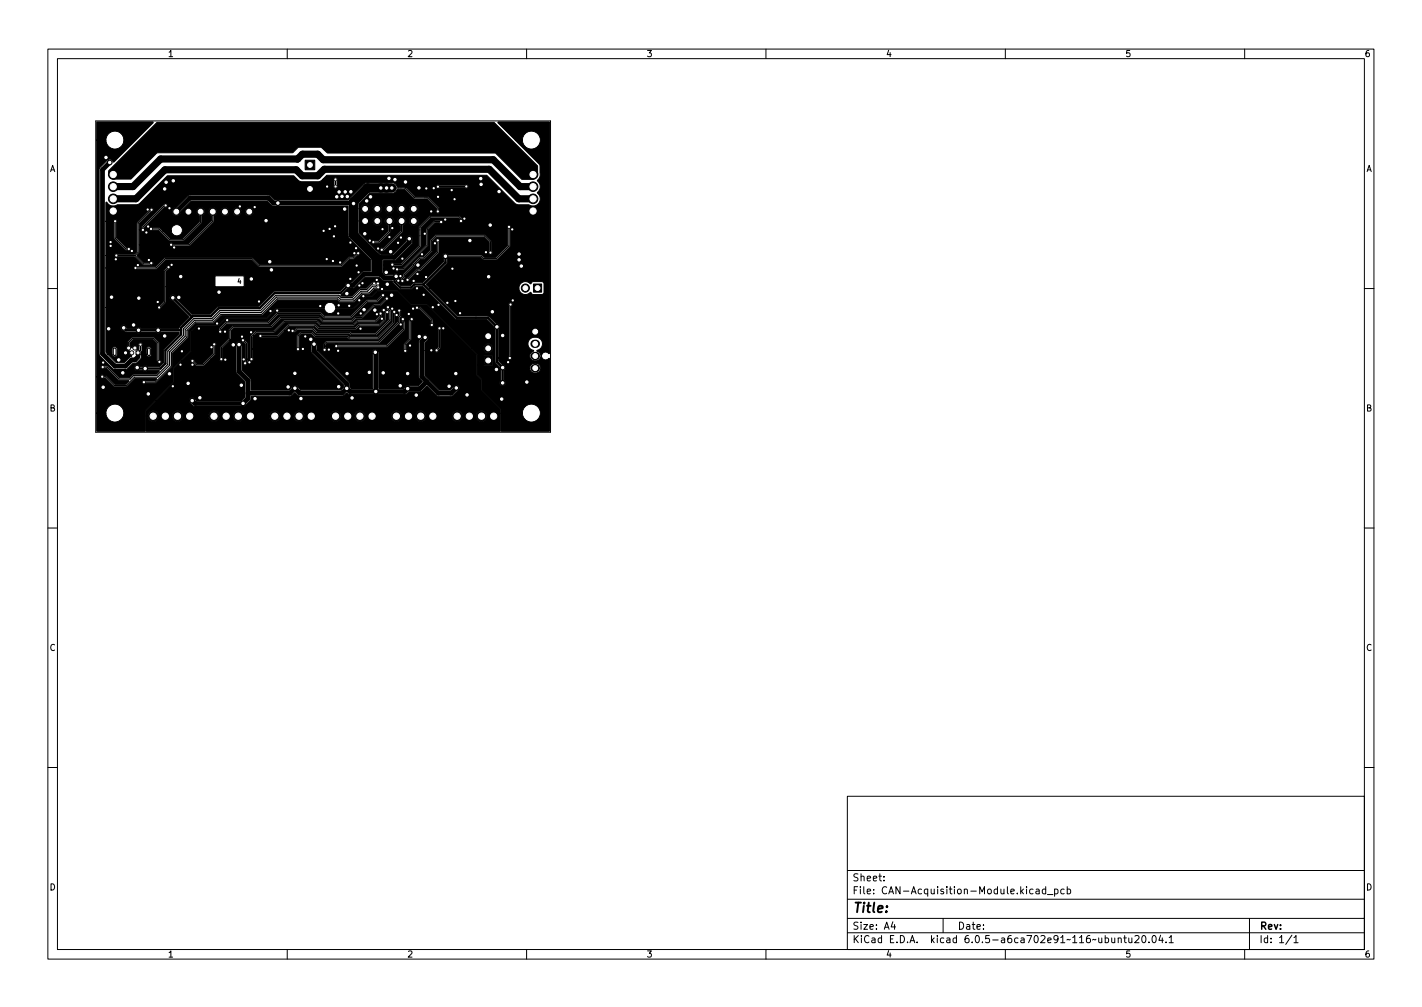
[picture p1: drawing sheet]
<svg xmlns="http://www.w3.org/2000/svg" width="297mm" height="210mm" viewBox="0 0 297 210" stroke-linecap="round" stroke-linejoin="round" font-family="sans-serif">
<defs><g id="words">
<text font-size="2.8" x="178" y="190.6">Title:</text>
<g font-size="2.1">
<text x="178" y="184">Sheet:</text>
<text x="178" y="186.7">File: CAN-Acquisition-Module.kicad_pcb</text>
<text x="178" y="196.9">KiCad E.D.A. kicad 6.0.5-a6ca702e91~116~ubuntu20.04.1</text>
<text x="178" y="194.1">Size: A4</text>
<text x="200" y="194.1">Date:</text>
<text x="263" y="194.1">Rev:</text>
<text x="263" y="196.9">Id: 1/1</text>
</g>
<g font-size="1.8">
<text x="35" y="11.9">1</text>
<text x="85" y="11.9">2</text>
<text x="135" y="11.9">3</text>
<text x="185" y="11.9">4</text>
<text x="235" y="11.9">5</text>
<text x="285" y="11.9">6</text>
<text x="10.3" y="35.9">A</text>
<text x="285.3" y="35.9">A</text>
<text x="10.3" y="85.9">B</text>
<text x="285.3" y="85.9">B</text>
<text x="10.3" y="135.9">C</text>
<text x="285.3" y="135.9">C</text>
<text x="10.3" y="185.9">D</text>
<text x="285.3" y="185.9">D</text>
<text x="35" y="199.9">1</text>
<text x="85" y="199.9">2</text>
<text x="135" y="199.9">3</text>
<text x="185" y="199.9">4</text>
<text x="235" y="199.9">5</text>
<text x="285" y="199.9">6</text>
</g>
<text font-size="1.4" x="49.6" y="59.2">4</text>
</g></defs>
<g fill="none" stroke="#000" stroke-width=".21">
<path d="M10 10.2h277v190.1h-277zM12 12.2h273v186.1h-273zM60 10.2v2M110 10.2v2M160 10.2v2M210 10.2v2M260 10.2v2M20 25.2h95v65h-95zM10 60.2h2M285 60.2h2M10 110.2h2M285 110.2h2"/>
<path d="M10 160.2h2M177 166.3h108v32h-108zM285 160.2h2M60 198.3v2M110 198.3v2M160 198.3v2M177 194.8h108M177 191.8h108M177 187.8h108M177 181.8h108M184.6 183.8v.1M184.6 183v.1"/>
<path d="M186.5 192.5l-.4 1h1M186.9 193v1M197 191.8v3M210 198.3v2M216.4 185.7h.6l.1 .9M217.1 186l-.5 .1-.2 .2 .2 .3h.5M218.4 185.7l-.4-.1-.3 .3 .2 .7h.5M218.4 185.1v1.5M218.8 186.8h1.1M220.3 185.7l.4-.1 .3 .3-.1 .7h-.6M220.3 185.6v1.5M222.3 185.7l-.4-.1-.3 .3 .1 .7h.6"/>
<path d="M222.9 185.7l.5-.1 .2 .3-.1 .7h-.6M222.9 185.1v1.5M233.6 196l.2-.2 .3 .1 .1 .9M233.6 195.8v1M234.7 195.8h.6M234.9 195.3v1.3l.4 .2M235.8 195.8l.1 1h.3l.2-.1M236.4 195.8v1M237.1 195.5l.5-.2 .3 .5-.9 1h.9M238.7 195.4l.2-.1a.8 .8 0 0 1 .5 .8 .8 .8 0 0 1-.5 .7 1 1 0 0 1-.2-1.4zM240 196.7v.1M240.9 195.4l.1-.1a.8 .8 0 0 1 .5 .8 .8 .8 0 0 1-.5 .7 1 1 0 0 1-.1-1.4z"/>
<path d="M242.4 195.3l-.3 1h.9M242.8 195.8v1M243.6 196.7v.1M244.2 195.8l.4-.5v1.5M244.2 196.8h.9M260 198.3v2M261 191.8v6.5M269.9 195.3l-1.3 1.9M270.3 195.8l.4-.5v1.5M270.3 196.8h.8"/>
</g>
<path d="M23.9 72.9v1M31.1 72.9v1" fill="none" stroke="#000" stroke-width=".85"/>
<g fill="#000" stroke="#000" stroke-width=".21">
<path d="M20.2 25.5h11.8l-8.2 8.3h-.2l-.4-.5h-.6l-1.7 1.7-.2 .4v38.6l3 3.1 2.5 .1 .5-.2 1.1-1.1 .9-.2 .7-.8v-.9h1.1a.56 .56 0 0 0 .6 .5 .56 .56 0 0 0 .6-.5l-.1-1.1a.55 .55 0 0 0-.5-.5 .55 .55 0 0 0-.6 .5v1.1h-1.1l.4-1.9a.46 .46 0 0 0-.2-.5 .46 .46 0 0 0-.6 0l-.1 .3 .1 1.1a.17 .17 0 0 1-.2 0 .17 .17 0 0 1-.1-.2 .55 .55 0 0 0-.4-.7 .55 .55 0 0 0-.7 .4l-.1 .1-.4-.4v-.6l.7-.7h4.2l.7 .8 .1 3.8a.45 .45 0 0 0 .5 .5 .45 .45 0 0 0 .4-.5 .45 .45 0 0 0-.4-.4l-.1-3.7-1-1h-4.6l-1 1v.8a.6 .6 0 0 0-.2 .7 .6 .6 0 0 0 .6 .4v.2a.75 .75 0 0 0 .5 .8l-1.6 1.4h-1.6l-1.8-1.7h.9a.56 .56 0 0 0 .5 .5 .56 .56 0 0 0 .6-.5v-1.1a.55 .55 0 0 0-.6-.5 .55 .55 0 0 0-.5 .5v1.1h-.9l-.4-.4v-9.4h10.7l.1 .1a.43 .43 0 0 0 .5 .3 .43 .43 0 0 0 .3-.5l.9-1 .1-3.2h16.3v-2.3h-6.1v2.3h-10.2v-3.1l.5-.6a.42 .42 0 0 0 .4-.5 .42 .42 0 0 0-.5-.3 .42 .42 0 0 0-.3 .5l-.7 .7v6.3l-.8 .9-.4 .2-.1 .2h-10.7v-8.3h5.8a.44 .44 0 0 0 .3 .4 .44 .44 0 0 0 .5-.1h4l2-1.9h17.8l1.7 1.5h17.2l1.7-1.7h.9l.8-.8a.42 .42 0 0 0 .4-.5 .42 .42 0 0 0-.5-.3 .42 .42 0 0 0-.3 .5l-.7 .6-.9 .1-1.6 1.5h-16.9l-1.7-1.5h-18l-2.1 2h-3.8a.44 .44 0 0 0-.5-.1 .44 .44 0 0 0-.3 .3h-5.8v-2.6h1.8l.1 .3 .3 .2 .4-.2h3.3l1.9 1.7 1.5 .1a.44 .44 0 0 0 .6-.3 .44 .44 0 0 0-.3-.6 .44 .44 0 0 0-.6 .3h-1.1l-1.4-1.4 .5-.6v-1.7h6.2a.44 .44 0 0 0 .3 .4 .44 .44 0 0 0 .5-.1l3.6-.1 4.9-5 .1-1.2 .5-.4 .1-.5h.8v.2a.89 .89 0 0 0 1 .7 .89 .89 0 0 0 .8-.9h.7l.1 .2a.89 .89 0 0 0 .9 .7 .89 .89 0 0 0 .8-.9h.8v.2a.89 .89 0 0 0 1.4 .5 .89 .89 0 0 0-.1-1.5 .89 .89 0 0 0-1.3 .8h-.8l-.3-.7-.5-.2-.7 .2-.3 .7h-.7l-.3-.7-.5-.2-.7 .2-.3 .7h-.8l-.1-.5-.5-.4-.7 .1a.95 .95 0 0 0-.4 .9 .95 .95 0 0 0 .6 .8v1l-4.8 4.7h-3.3l-.4-.1-.3 .2-.1 .2h-6.2v-3.1h.3a.4 .4 0 0 0 .6 .4 .4 .4 0 0 0 .2-.6h.9l.2 .3 .3 .1 .3-.1h1.2l2.3 2.2h2.9l3.8-3.7 .1-1.5a.9 .9 0 0 0 .4-1.5 .9 .9 0 0 0-1.5 .2 1.01 1.01 0 0 0 .6 1.3l-.1 1.2-3.5 3.5h-2.6l-1.6-1.6h1.9a1.16 1.16 0 0 0 1.7 .9 1.16 1.16 0 0 0 0-2 1.16 1.16 0 0 0-1.7 .9v.2h-1.9l-.6-.6-1.4-.1-.3-.1-.4 .2-.1 .2h-.9l-.1-.1v-.2l4.2-4.2a.45 .45 0 0 0 .7-.1 .45 .45 0 0 0-.2-.7 .45 .45 0 0 0-.7 .2l-4.4 4.5-.3 .8h-.3v-1.3l2.5-2.5a.43 .43 0 0 0 .5-.4 .43 .43 0 0 0-.5-.4 .43 .43 0 0 0-.4 .5l-2.6 2.6v6.1l-.5 .5h-3.4a.44 .44 0 0 0-.5-.1 .44 .44 0 0 0-.3 .3h-1.8v-7.1h1.5l.2 .4v3.2l2.5 2.5a.62 .62 0 0 0 1-.3 .52 .52 0 0 0-.9-.3l-2.1-2.1v-3.1a.41 .41 0 0 0-.1-.7 .41 .41 0 0 0-.6 .4h-1.5v-3.9l.2-.1a1.51 1.51 0 0 0 2.2 .6l4-.1 .5-.1 6-5.9h26.3l1.1 1 .6 .3 3.6-.1 .8-.4h2.2l.2 .3-.1 .8a.47 .47 0 0 0 .1 .7 .47 .47 0 0 0 .7-.1 .47 .47 0 0 0-.1-.6v-.9a.46 .46 0 0 0-.2-.7 .46 .46 0 0 0-.6 .5h-2.2l.9-.9h33.3l6 5.9 .6 .3h2.3l.9 .2a1.5 1.5 0 0 0 1.5-1.4l-.2-.8-.5-.5 .5-.8 .2-.5-.1-.5-.6-.7 .1-.2a1.48 1.48 0 0 0 .5-1.5v-1.5l-.2-.3-4.9-5h1.4a1.86 1.86 0 0 0 2.8 1.6 1.86 1.86 0 0 0 .1-3.2 1.86 1.86 0 0 0-2.8 1.3l-.1 .3h-1.4l-3.7-3.8h10.8v48.2l-.2 .1a.81 .81 0 0 0-1.1-.1l-.5 .5-.3-.5-.5-.4v-.2a1.38 1.38 0 0 0 1.1-1.4 1.38 1.38 0 0 0-1.2-1.3 1.46 1.46 0 0 0-1.8 1.1 1.51 1.51 0 0 0 1.2 1.7 1.25 1.25 0 0 0-.8 1.4l.5 .6 .8 .1a1.2 1.2 0 0 0 1-.9l.2 .1a.89 .89 0 0 0 .6 .6 .89 .89 0 0 0 .9-.3l.1 15.2h-10.2v-3.7h4.5l.1 .3a1.86 1.86 0 0 0 2.9 1.1 1.86 1.86 0 0 0-.3-3.1 1.86 1.86 0 0 0-2.7 1.7h-4.5v-1l-3.9-3.9-.1-2.2-.9-.9v-2.2l3.2 .1v-1.8l-1.8-.1-.1 1.8h-1.3v-2.1l-1.2-1.3h2.5a.98 .98 0 0 0 1.4 .9 .98 .98 0 0 0 .2-1.6 .98 .98 0 0 0-1.6 .5v.2h-2.5l-9.2-9.1-3.5-.1-2.8-2.8h-4.2l-1.1 1-1.2 .1-2.7 2.5h-3.7a1.24 1.24 0 0 0-1.4-1.1 1.16 1.16 0 0 0-.9 1l-.2 .1h-9.8l-2.1 2h-8.5l-1.7 1.6h-4.4l-1.2 1.3-.1 4-3.6 3.7-.1 2.9-5.7 5.9-.1 4.3h-10l-.1-3.7h1.9a1.86 1.86 0 0 0 2.8 1.6 1.86 1.86 0 0 0 .1-3.2 1.86 1.86 0 0 0-2.8 1.3l-.1 .3h-1.9v-7.7h.7l.3 .4 .7-.1 2 1.9 2.5-.1 1.8-1.7 4.5 .1-.4 .4h-1.9a.42 .42 0 0 0-.7 .1 .42 .42 0 0 0 .1 .6 .42 .42 0 0 0 .6-.1l2.1-.1 3.5-3.4 .1-2.9 3.1-3.2 .1-1.4 1.6-1.6h3.8l1.6-1.6h8.5l3.2-3.2h12.3l.6 .4h3l1.7-1.6 1.6-.1 1-1h.6a.43 .43 0 0 0 .5-.2 .43 .43 0 0 0-.1-.5 .57 .57 0 0 0-.1-.9h-.3a.43 .43 0 0 1-.7 0l-.4 .2-1.2 1.2h-1.3l-1.7 1.6h-2.1l-.2-.1 1.4-1.4 1.4-.2 2.3-2.2h2.9l.8 .7h2l.1 .5 1.4 1.3h2.5l.7-.6h1.6l6.9 6.9h6.6l1.3 1.4 .3 .7v6.8l.9 1 .3 .7v2.2a.64 .64 0 0 0 0 .9 .64 .64 0 0 0 .9-.1 .64 .64 0 0 0-.1-.9v-2.1l.2-.4h5.1l.3 .7 .3 .2 .7 .1a1 1 0 0 0 .9-1 1 1 0 0 0-.9-1l-.9 .1-.3 .3-.1 .6h-5.1l-.1-.6-.6-.2-.7-.7v-.7h1.9a.41 .41 0 0 0 .5 .4 .41 .41 0 0 0 .3-.6v-10.6a.42 .42 0 0 0 0-.6 .42 .42 0 0 0-.6 0 .42 .42 0 0 0 0 .6v10.4l-.2 .4h-1.9v-6a.67 .67 0 0 0 .2-.7 .67 .67 0 0 0-.7-.4l-1.7-1.6h-6.5l-5.8-5.9h18.7a1.41 1.41 0 0 0 .9 1.3 1.41 1.41 0 0 0 1.6-.4l.4 .5 2.1-.1 .2-.3v-1.8l-.1-.4-.3-.1h-1.9l-.5 .5a1.36 1.36 0 0 0-1.5-.4 1.36 1.36 0 0 0-.9 1.2h-18.7l-.7-.7 4.3-4.4 .1-.9 .3-.3h6.7l.7 .5 2.7-.1 2.8-2.8v-3.7a.43 .43 0 0 0 0-.6 .43 .43 0 0 0-.6 0 .43 .43 0 0 0 .1 .6v3.6l-2.6 2.4h-2.3l-.6-.5h-6.9l-.4-.3a.66 .66 0 0 0-.8 .3 .66 .66 0 0 0 .2 .9l-.1 .6-4.3 4.3h-1.9l-.7 .7h-1.9l-1-1.1h.8l.1 .2a.41 .41 0 0 0 .5 .2 .41 .41 0 0 0 .2-.6h.3a.43 .43 0 0 0 .5 .4 .43 .43 0 0 0 .4-.5l1.7-1.7 .7-.1 3.6-3.6 .1-2.4a.42 .42 0 0 0 0-.6 .42 .42 0 0 0-.6 .1 .42 .42 0 0 0 .1 .6v2l-3.5 3.5-.7 .1-1.8 1.8-.3 .1-.2 .3h-.3l-.1-.2 .4-.4v-.4l1.9-1.9 .1-.2 1.1-1.1 .9-.1 1.6-1.6 .1-2.2 .8-.8h9.8l1.2 1.1v1.8a.43 .43 0 0 0-.1 .6 .43 .43 0 0 0 .7 0 .43 .43 0 0 0-.1-.6v-2l-1.4-1.4h-10.2l-1.2 1.1-.1 2.1-1.4 1.4-.8 .1-1.4 1.3-.1 .3-1.8 1.8-.1 .6-.4 .3-.2 .6h-.8l.6-.9-.1-.3-.3-.3h-.5l-.4 .3h-1.6l-.4-.4v-.8l2.4 .1a.45 .45 0 0 0 .4 .4 .45 .45 0 0 0 .5-.3l1.1-.1 4.9-4.9 .1-3.5 1.4-1.4h.9a.41 .41 0 0 0 .5 .2 .41 .41 0 0 0 .2-.6 .41 .41 0 0 0-.6-.1h-1.1l-1.7 1.7-.1 3.4-4.7 4.7-1.5 .1-.3 .3h-2.4v-1h1.4l.2 .4 .3 .1 .3-.2h1.7l3.9-3.9 .1-4 2-2.1h5.7l.3 .2a.5 .5 0 0 0-.1 .6 .5 .5 0 0 0 .5 .2 .62 .62 0 0 0 .2-.9l-.7-.6-6.1 .1-2.3 2.3-.1 4-3.6 3.6h-1.5l-.3-.2-.3 .1-.2 .3h-1.4v-.7l.1-.1h2.2l.4-.2 3.2-3.3 .1-1.2-.3-.4-.4-.1-.4 .2-.1 1-2.8 2.7h-2.6l-1-1 .8 .1a.54 .54 0 0 0 .5 .3 .54 .54 0 0 0 .5-.2l3.8-3.8 .1-1.4 .5-.4 .2-.6h.5l.1 .2a.98 .98 0 0 0 1.5 .6 .98 .98 0 0 0-.1-1.6 .98 .98 0 0 0-1.5 .8h-.5v-.1a.98 .98 0 0 0-1.2-.8 .98 .98 0 0 0-.8 .9 .98 .98 0 0 0 .7 1v1.2l-3.5 3.5h-.5l-.3 .3h-.8l-1.6-1.6h.7l.2 .4 .2 .1 1.3-.3 2.3-2.3 .1-1.3a.98 .98 0 0 0 .4-1.6 .98 .98 0 0 0-1.6 .1 .98 .98 0 0 0 .6 1.5v1.2l-2 2h-.7l-.4-.2-.2 .1-.2 .3h-.7l-1.9-1.9v-2.5h2.8a.98 .98 0 0 0 1.4 .9 .98 .98 0 0 0 .2-1.6 .98 .98 0 0 0-1.6 .5v.2h-2.8v-2.5h.3v.2a.98 .98 0 0 0 1.1 .8 .98 .98 0 0 0 .9-1h.5a.98 .98 0 0 0 1 1 .98 .98 0 0 0 1-1h.6a.98 .98 0 0 0 1 1 .98 .98 0 0 0 .9-1h.6a.98 .98 0 0 0 1 1 .98 .98 0 0 0 1-1h.5a.98 .98 0 0 0 1.5 .9 .98 .98 0 0 0 .1-1.7 .98 .98 0 0 0-1.5 .6l-.1 .2h-.5a.98 .98 0 0 0-1-1 .98 .98 0 0 0-1 1h-.6v-.2a.98 .98 0 0 0-1.5-.6l-.4 .4v.4h-.6v-.2a.98 .98 0 0 0-1.5-.6l-.4 .4-.1 .4h-.5l-.1-.2a.98 .98 0 0 0-1.5-.6l-.3 .4-.1 .4h-.3v-1l2.2-2.2h4.9l.5-.3 .4-.6h1.4l2.1 2 2.7 .1 2.1 2.1a.42 .42 0 0 0-.2 .6 .42 .42 0 0 0 .5 .2 .42 .42 0 0 0 .2-.6l-.1-.5-2.3-2.3-2.7-.1-2.1-2h-1.6h8.1l.1 .3 .3 .1 .4-.2h5.1a.43 .43 0 0 0 .7 0 .43 .43 0 0 0 0-.6 .43 .43 0 0 0-.7 .1l-5.5-.1-.3 .1-.1 .3h-8.1l-.4-.6-.6-.3h-5.4l-.6 .3-3.3 3.4h-15.3l-1-1-.3-.1h-16.5l-.4 .2-2.3 2.4-.5 .1a.91 .91 0 0 0 0 1.6 .91 .91 0 0 0 1.4-.8l2.2-2.2h15.7l1 .9 .4 .1h15.6l.1 6.4 .2 .4 4.4 4.4v2.3l-.1 .1-1.7 .1-2.2 2.2-1.1 .2-.2 .6-1.1 1.1h-13.7l-3.3 3.2h-8.4l-1.7 1.6h-3.8l-3.4-3.4a.66 .66 0 0 0-.7-.6 .66 .66 0 0 0-.6 .7 .66 .66 0 0 0 .8 .5l3.3 3.3-2 2.1-.1 .4h-3.8l-.6-.3-.5 .3h-3l-.6-.3-.5 .3h-1.8l-.5-.7a.65 .65 0 0 0-.9 .5 .65 .65 0 0 0 .8 .7l.3 .2 2.2 .1a.63 .63 0 0 0 .9 0h3.2a.63 .63 0 0 0 .9 0l3.8-.1 .1 .2v.2l-3.2 3.2-.1 2.9-.8 .8h-2.4l-.6-.3-.5 .3h-.5l-.6-.5a.64 .64 0 0 0-.7 .8 .64 .64 0 0 0 .9 .4l.9 .1a.63 .63 0 0 0 1 0l2.4-.1 .1 .2-.6 .6h-4.8l-.9 .8h-2l-2.5-2.4-.7-.1a.43 .43 0 0 0-.6-.1 .43 .43 0 0 0 0 .7 .43 .43 0 0 0 .6-.1h.5l2.5 2.5h2l.1 .2-.7 .7h-2.2l-1.9-1.9-.7-.2-.3 .1-.2 .3h-.7v-49.3h1.9a1.86 1.86 0 0 0 2.8 1.6 1.86 1.86 0 0 0 .1-3.2 1.86 1.86 0 0 0-2.8 1.3l-.1 .3h-1.9zM63.7 33.4h2v2h-2zM22.7 35.6l10.2-10.1h70.2l9.2 9.2v1.9l-.9 .8h-2.3l-5.6-5.5h-35.1l-1.3-1.2h-4.8l-1.2 1.2h-28.3l-5.5 5.5h-3.7l-.9-1zM75.4 45.3h1.7v1.7h-1.7zM111.4 59.3h1.7v1.7h-1.7zM28.4 73.2h.8v.9h-.8zM40 69.2l1.2-1.2h4.4l1.6-1.6h8.6l2-2h9.9l.1 .2a1.19 1.19 0 0 0 1.2 .9 1.19 1.19 0 0 0 1.1-1.1h3.8l2.7-2.5 1.2-.1 1-1h4.2l2.8 2.8 3.4 .1 10.4 10.3v4.3l.9 1v2.1l4 4.1v4.5h-73.9l-.1-3.1h.4a1.13 1.13 0 0 0 1.1 1.1 1.13 1.13 0 0 0 1.1-1.1h2.8l.1 .2a1.13 1.13 0 0 0 1.2 .9 1.13 1.13 0 0 0 1-1.1h5.4v.2a1.13 1.13 0 0 0 1.2 .9 1.13 1.13 0 0 0 1-1.1h2.8l.1 .2a1.13 1.13 0 0 0 1.2 .9 1.13 1.13 0 0 0 1-1.1h5.4v.2a1.13 1.13 0 0 0 1.2 .9 1.13 1.13 0 0 0 1-1.1h2.8l.1 .2a1.13 1.13 0 0 0 1.2 .9 1.13 1.13 0 0 0 1-1.1h5.4v.2a1.13 1.13 0 0 0 1.2 .9 1.13 1.13 0 0 0 1-1.1h2.8l.1 .2a1.13 1.13 0 0 0 1.2 .9 1.13 1.13 0 0 0 1-1.1h5.4v.2a1.13 1.13 0 0 0 1.2 .9 1.13 1.13 0 0 0 1-1.1h2.8l.1 .2a1.13 1.13 0 0 0 1.2 .9 1.13 1.13 0 0 0 1-1.1h5.4v.2a1.13 1.13 0 0 0 1.2 .9 1.13 1.13 0 0 0 1-1.1h2.8l.1 .2a1.13 1.13 0 0 0 1.7 .7 1.13 1.13 0 0 0-.1-1.9 1.13 1.13 0 0 0-1.7 1h-2.8v-.2a1.13 1.13 0 0 0-1.2-.9 1.13 1.13 0 0 0-1 1.1h-5.4v-.2a1.13 1.13 0 0 0-1.2-.9 1.13 1.13 0 0 0-1.1 1.1h-2.8v-.2a1.13 1.13 0 0 0-1.2-.9 1.13 1.13 0 0 0-1 1.1h-5.4v-.2a1.13 1.13 0 0 0-1.2-.9 1.13 1.13 0 0 0-1.1 1.1h-2.8v-.2a1.13 1.13 0 0 0-1.2-.9 1.13 1.13 0 0 0-1 1.1h-5.4v-.2a1.13 1.13 0 0 0-1.2-.9 1.13 1.13 0 0 0-1.1 1.1h-2.8v-.2a1.13 1.13 0 0 0-1.2-.9 1.13 1.13 0 0 0-1 1.1h-5.4v-.2a1.13 1.13 0 0 0-1.2-.9 1.13 1.13 0 0 0-1.1 1.1h-2.8v-.2a1.13 1.13 0 0 0-1.2-.9 1.13 1.13 0 0 0-1 1.1h-5.4v-.2a1.13 1.13 0 0 0-1.2-.9 1.13 1.13 0 0 0-1.1 1.1h-2.8v-.2a1.13 1.13 0 0 0-1.2-.9 1.13 1.13 0 0 0-1 1.1h-.4v-1.2l2.1-2.1h6.9l.2 .5 .7 .7 .3 .1h10.1l1.5-1.3 .2-.9h8.2l.9-.7 .6 .5 .4 .2h9l.8-.7 .7 .4h11.5l.8-.6 2.6-.1 1.1-1.1 2.2 2.1h3.1l1.5-1.4v-.4l-.2-.4-.3-.1-.4 .1-1.1 1h-2.1l-3-3.1v-5.3h2l.2 .4 .2 .1 .3-.2 .6-.9v-3.7a.4 .4 0 0 0-.2-.6h-.2a.43 .43 0 0 0-.2 .7v3.5l-.5 .4-.2 .3h-2v-1.5l.6-.9v-.4l-.3-.4h-.7l-.9 1.2v7.7l.7 .9-.7 .8h-2.4l-.8 .6h-5.2v-7.4l-.1-.5h5.2l.1 .2a.41 .41 0 0 0 .6 .2 .41 .41 0 0 0 0-.7v-.9l1-1.1v-3.8l.2-.1a.41 .41 0 0 0 .3-.5 .41 .41 0 0 0-.5-.3 .41 .41 0 0 0-.3 .5l-.2 .3v3.7l-1 1.1-.2 1.4h-5.2l-.6-.3-.6 .3v7.9h-4.5l-.2-.3v-.8l-.2-.3-6.7-6.7h1.2v.2a.41 .41 0 0 0 .5 .2 .41 .41 0 0 0 .3-.5l-.1-.6h1.7l.2 .3 .3 .1 .3-.2h10.3l3.7-3.7v-1.5l-.2-.3a.45 .45 0 0 0 .1-.5 .45 .45 0 0 0-.5-.2 .64 .64 0 0 0 0 1l.1 .1v1.2l-3.4 3.4h-10.1l-.3-.1h-.3l-.2 .4h-1.7v-.4l.2-.2h11l4.2-4.3v-1l.4-.5-.1-1.1a.41 .41 0 0 0-.4-.3 .41 .41 0 0 0-.4 .4 .41 .41 0 0 0 .4 .4v.5l-.4 .4v1l-4 4h-10.8l-.6 .5-.1 1-.1 .3h-1.2v-1.2l-.1-.4-.6-.2-.4 .3-.1 .3v1.8l6.8 6.8v.4l-.6 .6h-8.3l-.9-.9-.4-.1-.4 .1-.9 1-7.8-.1-.1-2.2-1.8-2v-5.3l-.2-.4-.5-.2-.4 .2-.2 .4v5.7l1.9 2.1v3.2l-.7 .7h-9.5l-.8-.6-.5 .2-.2 .4h-6.9l3.7-3.8v-2.8l1.6-1.7h1.9l.2 .4 .3 .1 .6 .6h1.6l1.5-1.4h1.8l.1 .1a.41 .41 0 0 0 .6 .2 .41 .41 0 0 0 0-.6v-2.1l1.6-1.6h2.2l.2 .4 .4 .1 .3 .3v3.6l-.1 .1a.41 .41 0 0 0-.3 .5 .41 .41 0 0 0 .5 .3 .41 .41 0 0 0 .3-.5l.2-.8h.3v.1a.41 .41 0 0 0 .7 .2 .41 .41 0 0 0 0-.6v-1.8h9l.1 .1a.41 .41 0 0 0 .5 .3 .41 .41 0 0 0 .2-.5l-.1-.2v-2.4l.5-.5h1.9l1 .8h6.6l.5 .3h6.1l3.3-3.3 .1-2a.41 .41 0 0 0 .2-.5 .41 .41 0 0 0-.4-.3 .41 .41 0 0 0-.3 .5l-.1 2.1-3 3h-5.8l-.4-.3h-6.7l-.9-.8h-2.2l-.9 .8v2.6l-.2 .3h-9v-2.6l.2-.2h1l.1 .3 .3 .2 3.5-.1 1.5-1.4h1.3v.2a.54 .54 0 0 0 .9 0l.5-.4h3.1l.9 .8h6.8l.5 .4h5.1l3.2-3.2v-2l-.3-.4v-.3h5.3v.2a.5 .5 0 0 0 .8 .1l2.4 2.4v.7a.41 .41 0 0 0 0 .5 .41 .41 0 0 0 .6 0 .41 .41 0 0 0 0-.6l-.1-.8-2.8-2.7a.51 .51 0 0 0-.5-.1 .51 .51 0 0 0-.4 .3h-5.3v-.2a.4 .4 0 0 0-.4-.2 .4 .4 0 0 0-.4 .2l.2 .6 .4 .5v1.6l-2.9 2.8h-4.8l-.5-.3h-6.7l-1-.8h-3.3l-.6 .4a.42 .42 0 0 0-.4-.1 .42 .42 0 0 0-.3 .4h-1.3l1-1h5.2l.9 .8h7.8l.8-.8h4.3l1.2-1.2-.1-2.3a.41 .41 0 0 0-.7-.1 .41 .41 0 0 0 .3 .7v1.5l-1 .9h-4.1l-.9 .7h-7.5l-.9-.7h-5.4l-2.5 2.4h-3l-.4-.3-.3 .2-.1 .2h-1l.6-.6h3.7l2.2-2.1h6.6l.8 .7h7l.9-.8h3.7l1.2-1.1 .1-.4a.43 .43 0 0 0-.1-.6 .43 .43 0 0 0-.6 0 .43 .43 0 0 0 .1 .7l-.9 .9h-3.6l-.9 .7h-6.8l-.8-.7-6.9 .1-2.2 2.1h-3.7l-1.1 1v4.7l-.2 .3h-.3l-.1-3.4-.6-.8a.4 .4 0 0 0-.4-.2 .4 .4 0 0 0-.3 .3l-.1 .1h-2.2l.2-.3v-1.6l.6-.6h7.8l2-1.9h7.8l.9 .7h6.2l.8-.7 1.3-.1 2.5-2.5h1.3l1.2-1.2a.44 .44 0 0 0 .5-.6 .4 .4 0 0 0-.4-.3 .4 .4 0 0 0-.4 .3l-1.1 1.3-1.3 .1-2.5 2.4-1.3 .1-.8 .7h-5.9l-.8-.8h-8.1l-2.1 1.9-7.8 .1-.9 .9-.1 1.8-1.7 1.7v2.2l-.2 .4h-1.8l1-1v-1.8a.41 .41 0 0 0-.1-.7h-.3a.43 .43 0 0 0-.1 .7v1.6l-2.1 2.1h-1.3l-.5-.6a.41 .41 0 0 0-.4-.4 .41 .41 0 0 0-.4 .4h-1.9l2.1-2.1v-4l5.6 .1a.41 .41 0 0 0 .6 .3 .41 .41 0 0 0 .1-.7l1.1-1.2 8.7-.1 2-1.9h8.8l.8 .8 5.7-.1 3.4-3.3h2.1l1.1-1a.41 .41 0 0 0 .4-.5 .41 .41 0 0 0-.4-.4 .41 .41 0 0 0-.4 .4l-.9 1-2.2 .1-3.3 3.2h-5.3l-.9-.7h-9l-2.1 2h-8.7l-1.4 1.3-.2 .7zM101.1 74.4h1.7v1.7h-1.7zM110.8 68.4h2v1.7h-2z"/>
<circle cx="22.1" cy="32.9" r=".5"/>
<circle cx="22.9" cy="33.9" r=".5"/>
<circle cx="23.6" cy="36.4" r="1"/>
<circle cx="23.6" cy="39" r="1"/>
<circle cx="34.4" cy="39.4" r=".5"/>
<circle cx="34.7" cy="38" r=".5"/>
<circle cx="36.2" cy="37.7" r=".5"/>
<circle cx="64.7" cy="39.4" r="1"/>
<circle cx="68.3" cy="38.9" r=".26"/>
<circle cx="70.1" cy="37.5" r=".26"/>
<circle cx="70.1" cy="38.9" r=".26"/>
<circle cx="79.5" cy="39.2" r=".5"/>
<circle cx="80.8" cy="39.2" r=".5"/>
<circle cx="81.2" cy="37.2" r=".5"/>
<circle cx="81.9" cy="39.2" r=".5"/>
<circle cx="82.5" cy="37.5" r=".5"/>
<circle cx="84.7" cy="38" r=".5"/>
<circle cx="87.5" cy="39.2" r=".5"/>
<circle cx="89.1" cy="39.3" r=".26"/>
<circle cx="90.6" cy="39.3" r=".26"/>
<circle cx="91.5" cy="39" r=".26"/>
<circle cx="94.4" cy="39.7" r=".26"/>
<circle cx="97.4" cy="38.9" r=".26"/>
<circle cx="100.4" cy="37.3" r=".5"/>
<circle cx="100.5" cy="38.5" r=".5"/>
<circle cx="104.3" cy="40" r=".5"/>
<circle cx="111.3" cy="39" r="1"/>
<circle cx="111.3" cy="36.4" r="1"/>
<circle cx="23.1" cy="50.5" r=".26"/>
<circle cx="23.1" cy="51.3" r=".26"/>
<circle cx="23.6" cy="44.1" r="1"/>
<circle cx="23.6" cy="41.5" r="1"/>
<circle cx="24.1" cy="46.2" r=".26"/>
<circle cx="24.2" cy="54.1" r=".26"/>
<circle cx="24.3" cy="53.3" r=".26"/>
<circle cx="26.9" cy="52" r=".26"/>
<circle cx="27.6" cy="52.4" r=".26"/>
<circle cx="28.3" cy="55.9" r=".26"/>
<circle cx="28.8" cy="55.3" r=".26"/>
<circle cx="29.9" cy="48" r=".26"/>
<circle cx="30.6" cy="48.5" r=".26"/>
<circle cx="30.9" cy="43.7" r=".26"/>
<circle cx="31" cy="47.3" r=".26"/>
<circle cx="31.1" cy="54.3" r=".26"/>
<circle cx="31.6" cy="47.8" r=".26"/>
<circle cx="31.6" cy="54.9" r=".26"/>
<circle cx="31.6" cy="43.8" r=".26"/>
<circle cx="34.6" cy="42.9" r=".26"/>
<circle cx="35.2" cy="55.8" r=".26"/>
<circle cx="35.4" cy="43.5" r=".26"/>
<circle cx="35.7" cy="51.1" r=".26"/>
<circle cx="35.9" cy="55.3" r=".26"/>
<circle cx="36.4" cy="51.7" r=".26"/>
<circle cx="36.8" cy="44.2" r=".76"/>
<circle cx="37.8" cy="57.7" r=".5"/>
<circle cx="39.4" cy="44.2" r=".76"/>
<circle cx="41.9" cy="44.2" r=".76"/>
<circle cx="44.4" cy="44.2" r=".76"/>
<circle cx="47" cy="44.2" r=".76"/>
<circle cx="49.5" cy="44.2" r=".76"/>
<circle cx="50.1" cy="43.1" r=".26"/>
<circle cx="52.1" cy="44.2" r=".76"/>
<circle cx="52.5" cy="58.2" r=".5"/>
<circle cx="53.2" cy="43.2" r=".26"/>
<circle cx="55.6" cy="46.1" r=".5"/>
<circle cx="56.4" cy="54.6" r=".5"/>
<circle cx="56.7" cy="56.3" r=".5"/>
<circle cx="58" cy="42.4" r=".5"/>
<circle cx="67.6" cy="48.2" r=".26"/>
<circle cx="68.3" cy="54.1" r=".26"/>
<circle cx="68.8" cy="47.8" r=".26"/>
<circle cx="69.5" cy="54.5" r=".26"/>
<circle cx="69.7" cy="49.3" r=".26"/>
<circle cx="70" cy="47.2" r=".26"/>
<circle cx="70.3" cy="41.1" r=".5"/>
<circle cx="70.8" cy="40.1" r=".5"/>
<circle cx="71.1" cy="54.8" r=".26"/>
<circle cx="71.4" cy="41" r=".5"/>
<circle cx="72" cy="43.6" r=".5"/>
<circle cx="72.1" cy="40.1" r=".5"/>
<circle cx="72.5" cy="41" r=".5"/>
<circle cx="72.7" cy="59.6" r=".5"/>
<circle cx="73.2" cy="58.2" r=".26"/>
<circle cx="73.2" cy="50.6" r=".26"/>
<circle cx="73.3" cy="40" r=".5"/>
<circle cx="73.9" cy="42.5" r=".5"/>
<circle cx="74" cy="52.9" r=".26"/>
<circle cx="74.4" cy="51.8" r=".26"/>
<circle cx="74.5" cy="55.4" r=".26"/>
<circle cx="74.8" cy="52.9" r=".26"/>
<circle cx="74.9" cy="56.8" r=".26"/>
<circle cx="75.1" cy="59.6" r=".26"/>
<circle cx="75.7" cy="59.1" r=".26"/>
<circle cx="76.2" cy="48.8" r=".5"/>
<circle cx="76.3" cy="43.6" r=".85"/>
<circle cx="76.6" cy="41.9" r=".5"/>
<circle cx="77.2" cy="50.2" r=".26"/>
<circle cx="77.4" cy="41.1" r=".5"/>
<circle cx="78" cy="50.5" r=".26"/>
<circle cx="78.1" cy="59.2" r=".26"/>
<circle cx="78.7" cy="58.4" r=".26"/>
<circle cx="78.8" cy="43.6" r=".85"/>
<circle cx="78.8" cy="46.1" r=".85"/>
<circle cx="78.9" cy="59.2" r=".26"/>
<circle cx="79" cy="51.9" r=".26"/>
<circle cx="79" cy="60" r=".26"/>
<circle cx="79.8" cy="52.1" r=".26"/>
<circle cx="79.9" cy="47.8" r=".26"/>
<circle cx="80.7" cy="56.9" r=".5"/>
<circle cx="80.9" cy="59.3" r=".5"/>
<circle cx="81.3" cy="43.6" r=".85"/>
<circle cx="81.3" cy="46.1" r=".85"/>
<circle cx="81.4" cy="49.5" r=".26"/>
<circle cx="81.6" cy="52.5" r=".5"/>
<circle cx="81.9" cy="55.2" r=".26"/>
<circle cx="82" cy="47.6" r=".26"/>
<circle cx="82.2" cy="56" r=".26"/>
<circle cx="82.7" cy="57.7" r=".5"/>
<circle cx="82.9" cy="56.2" r=".26"/>
<circle cx="83.1" cy="50.7" r=".26"/>
<circle cx="83.2" cy="58.6" r=".26"/>
<circle cx="83.7" cy="57.6" r=".26"/>
<circle cx="83.8" cy="49.6" r=".26"/>
<circle cx="83.9" cy="43.6" r=".85"/>
<circle cx="83.9" cy="46.1" r=".85"/>
<circle cx="84.1" cy="54" r=".26"/>
<circle cx="84.1" cy="58.6" r=".26"/>
<circle cx="85.1" cy="58.4" r=".26"/>
<circle cx="85.5" cy="49.8" r=".5"/>
<circle cx="86.4" cy="58.6" r=".26"/>
<circle cx="86.4" cy="43.6" r=".85"/>
<circle cx="86.4" cy="46.1" r=".85"/>
<circle cx="87.2" cy="57.2" r=".26"/>
<circle cx="87.3" cy="55.3" r=".5"/>
<circle cx="88.1" cy="53.1" r=".26"/>
<circle cx="88.7" cy="48.8" r=".26"/>
<circle cx="89" cy="57.8" r=".26"/>
<circle cx="90.1" cy="44.1" r=".26"/>
<circle cx="90.8" cy="50.8" r=".26"/>
<circle cx="91.5" cy="44.1" r=".26"/>
<circle cx="91.5" cy="50.2" r=".26"/>
<circle cx="91.5" cy="41.1" r=".26"/>
<circle cx="92.1" cy="46.3" r=".26"/>
<circle cx="93" cy="45.8" r=".26"/>
<circle cx="93" cy="53.5" r=".5"/>
<circle cx="94.5" cy="56.1" r=".26"/>
<circle cx="95" cy="41.6" r=".26"/>
<circle cx="96.3" cy="46.1" r=".26"/>
<circle cx="97" cy="45.6" r=".26"/>
<circle cx="98.2" cy="50.2" r=".5"/>
<circle cx="101.5" cy="52.7" r=".26"/>
<circle cx="102.1" cy="57.8" r=".5"/>
<circle cx="102.4" cy="47" r=".5"/>
<circle cx="102.5" cy="52.7" r=".26"/>
<circle cx="106.3" cy="47.4" r=".26"/>
<circle cx="107" cy="47.9" r=".26"/>
<circle cx="108.4" cy="53" r=".5"/>
<circle cx="108.4" cy="54.2" r=".5"/>
<circle cx="108.9" cy="55.6" r=".5"/>
<circle cx="111.3" cy="44.1" r="1"/>
<circle cx="111.3" cy="41.5" r="1"/>
<circle cx="21.4" cy="78.6" r=".26"/>
<circle cx="21.5" cy="76.6" r=".26"/>
<circle cx="21.6" cy="75.7" r=".26"/>
<circle cx="22.7" cy="68.6" r=".5"/>
<circle cx="23.3" cy="62" r=".5"/>
<circle cx="24.8" cy="75.1" r=".5"/>
<circle cx="25.6" cy="77.8" r=".5"/>
<circle cx="25.8" cy="68.4" r=".5"/>
<circle cx="26.2" cy="73.7" r=".42"/>
<circle cx="26.9" cy="72.7" r=".42"/>
<circle cx="27.5" cy="73.7" r=".42"/>
<circle cx="27.9" cy="67.8" r=".5"/>
<circle cx="28.2" cy="72.7" r=".42"/>
<circle cx="28.7" cy="76.7" r=".5"/>
<circle cx="28.9" cy="68.9" r=".5"/>
<circle cx="29" cy="62.2" r=".5"/>
<circle cx="29.3" cy="71.9" r=".26"/>
<circle cx="30.1" cy="79.8" r=".26"/>
<circle cx="30.3" cy="77" r=".5"/>
<circle cx="33" cy="63" r=".26"/>
<circle cx="33" cy="68.9" r=".5"/>
<circle cx="33.3" cy="64.2" r=".26"/>
<circle cx="33.3" cy="75.5" r=".26"/>
<circle cx="34.4" cy="70.1" r=".5"/>
<circle cx="35.4" cy="78" r=".5"/>
<circle cx="36.1" cy="62.2" r=".5"/>
<circle cx="37.4" cy="62.1" r=".5"/>
<circle cx="37.7" cy="76.1" r=".26"/>
<circle cx="38" cy="73.3" r=".26"/>
<circle cx="40.2" cy="76.1" r=".26"/>
<circle cx="40.2" cy="75.3" r=".26"/>
<circle cx="41.5" cy="68.6" r=".26"/>
<circle cx="44.2" cy="72.5" r=".26"/>
<circle cx="44.7" cy="71.9" r=".26"/>
<circle cx="45.3" cy="67.5" r=".26"/>
<circle cx="45.8" cy="61" r=".5"/>
<circle cx="46" cy="69.2" r=".26"/>
<circle cx="46.2" cy="75" r=".26"/>
<circle cx="47" cy="69.2" r=".26"/>
<circle cx="47.1" cy="75.1" r=".26"/>
<circle cx="47.4" cy="66.8" r=".26"/>
<circle cx="48.7" cy="72" r=".5"/>
<circle cx="49.9" cy="71.9" r=".5"/>
<circle cx="50.6" cy="70.3" r=".26"/>
<circle cx="50.7" cy="71" r=".26"/>
<circle cx="50.9" cy="75" r=".26"/>
<circle cx="51.2" cy="75.8" r=".26"/>
<circle cx="52.1" cy="75.6" r=".26"/>
<circle cx="52.4" cy="69.4" r=".26"/>
<circle cx="52.5" cy="75" r=".26"/>
<circle cx="54.1" cy="62.9" r=".26"/>
<circle cx="54.4" cy="70.1" r=".26"/>
<circle cx="56.5" cy="64.9" r=".26"/>
<circle cx="57.9" cy="64.8" r=".26"/>
<circle cx="60.3" cy="69" r=".26"/>
<circle cx="61.1" cy="69.1" r=".26"/>
<circle cx="61.6" cy="77.9" r=".5"/>
<circle cx="62.2" cy="72.9" r=".26"/>
<circle cx="63.3" cy="72.9" r=".26"/>
<circle cx="63.8" cy="70.2" r=".26"/>
<circle cx="64.9" cy="70.8" r=".5"/>
<circle cx="65.6" cy="71.8" r=".5"/>
<circle cx="66.9" cy="63.9" r=".26"/>
<circle cx="67.8" cy="73" r=".26"/>
<circle cx="68.7" cy="73" r=".26"/>
<circle cx="70.3" cy="72.3" r=".26"/>
<circle cx="70.6" cy="73.2" r=".26"/>
<circle cx="70.7" cy="65.4" r=".26"/>
<circle cx="70.7" cy="63.7" r=".26"/>
<circle cx="72.5" cy="61.3" r=".5"/>
<circle cx="72.5" cy="78" r=".5"/>
<circle cx="73" cy="63.8" r=".26"/>
<circle cx="75.1" cy="62.7" r=".26"/>
<circle cx="75.3" cy="68.6" r=".26"/>
<circle cx="75.4" cy="65.4" r=".26"/>
<circle cx="75.9" cy="61.8" r=".26"/>
<circle cx="76" cy="64.6" r=".5"/>
<circle cx="77.2" cy="77.7" r=".5"/>
<circle cx="78.3" cy="64.7" r=".5"/>
<circle cx="78.4" cy="73.5" r=".5"/>
<circle cx="78.7" cy="65.6" r=".26"/>
<circle cx="79.5" cy="65.5" r=".26"/>
<circle cx="79.8" cy="66.5" r=".26"/>
<circle cx="79.8" cy="60.3" r=".26"/>
<circle cx="80" cy="61.6" r=".26"/>
<circle cx="80" cy="77.8" r=".5"/>
<circle cx="80.2" cy="64.7" r=".26"/>
<circle cx="80.8" cy="62.3" r=".26"/>
<circle cx="80.9" cy="65.2" r=".26"/>
<circle cx="81" cy="64.2" r=".26"/>
<circle cx="81.8" cy="61.6" r=".5"/>
<circle cx="81.9" cy="64.4" r=".26"/>
<circle cx="82.4" cy="65.1" r=".26"/>
<circle cx="82.8" cy="65.8" r=".26"/>
<circle cx="83.4" cy="64.8" r=".26"/>
<circle cx="83.7" cy="67.7" r=".26"/>
<circle cx="84.1" cy="66.6" r=".26"/>
<circle cx="84.6" cy="73.2" r=".26"/>
<circle cx="85.2" cy="78" r=".5"/>
<circle cx="85.4" cy="65.6" r=".26"/>
<circle cx="85.7" cy="72.1" r=".26"/>
<circle cx="86" cy="66.6" r=".26"/>
<circle cx="86.3" cy="64.4" r=".26"/>
<circle cx="87.1" cy="60.2" r=".26"/>
<circle cx="87.1" cy="64.2" r=".26"/>
<circle cx="87.6" cy="70.3" r=".5"/>
<circle cx="88.5" cy="61.5" r=".26"/>
<circle cx="88.8" cy="70.4" r=".5"/>
<circle cx="90.1" cy="73.1" r=".26"/>
<circle cx="90.2" cy="67.8" r=".26"/>
<circle cx="90.4" cy="64.1" r=".26"/>
<circle cx="91.2" cy="73.1" r=".26"/>
<circle cx="91.6" cy="63.6" r=".26"/>
<circle cx="91.8" cy="68.5" r=".26"/>
<circle cx="92.6" cy="68.5" r=".26"/>
<circle cx="93.5" cy="63.2" r=".26"/>
<circle cx="95.1" cy="62.8" r=".26"/>
<circle cx="95.2" cy="78" r=".5"/>
<circle cx="96.1" cy="65.4" r=".26"/>
<circle cx="102" cy="72.7" r=".85"/>
<circle cx="102" cy="70.2" r=".85"/>
<circle cx="102.9" cy="65.1" r=".5"/>
<circle cx="103.7" cy="77.1" r=".5"/>
<circle cx="103.8" cy="68.2" r=".5"/>
<circle cx="105" cy="76.7" r=".5"/>
<circle cx="105" cy="70" r=".5"/>
<circle cx="105" cy="79.9" r=".5"/>
<circle cx="106.1" cy="75.6" r=".26"/>
<circle cx="106.5" cy="74.7" r=".26"/>
<circle cx="106.6" cy="63.6" r=".26"/>
<circle cx="107.1" cy="62.7" r=".26"/>
<circle cx="109.7" cy="60.1" r=".85"/>
<circle cx="110" cy="79.8" r=".5"/>
<circle cx="21.5" cy="80.8" r=".5"/>
<circle cx="31" cy="82.2" r=".5"/>
<circle cx="32" cy="86.9" r="1"/>
<circle cx="34.5" cy="86.9" r="1"/>
<circle cx="36.1" cy="80.6" r=".26"/>
<circle cx="37.1" cy="86.9" r="1"/>
<circle cx="39.3" cy="80" r=".5"/>
<circle cx="39.6" cy="86.9" r="1"/>
<circle cx="40.1" cy="83.6" r=".5"/>
<circle cx="41.8" cy="83" r=".5"/>
<circle cx="44.7" cy="86.9" r="1"/>
<circle cx="47.2" cy="86.9" r="1"/>
<circle cx="49.8" cy="86.9" r="1"/>
<circle cx="50.4" cy="80.4" r=".5"/>
<circle cx="50.8" cy="84.2" r=".5"/>
<circle cx="52.3" cy="86.9" r="1"/>
<circle cx="53.3" cy="83.2" r=".5"/>
<circle cx="57.4" cy="86.9" r="1"/>
<circle cx="59.9" cy="86.9" r="1"/>
<circle cx="60.2" cy="80.8" r=".5"/>
<circle cx="61.6" cy="81" r=".5"/>
<circle cx="62.5" cy="86.9" r="1"/>
<circle cx="62.9" cy="83.2" r=".5"/>
<circle cx="65" cy="86.9" r="1"/>
<circle cx="70.1" cy="86.9" r="1"/>
<circle cx="70.7" cy="80.7" r=".5"/>
<circle cx="72.4" cy="81.1" r=".5"/>
<circle cx="72.6" cy="86.9" r="1"/>
<circle cx="73.5" cy="83.1" r=".5"/>
<circle cx="75.2" cy="86.9" r="1"/>
<circle cx="77.7" cy="86.9" r="1"/>
<circle cx="78.5" cy="81.7" r=".5"/>
<circle cx="82.8" cy="86.9" r="1"/>
<circle cx="83.6" cy="80.5" r=".5"/>
<circle cx="85.2" cy="81.1" r=".5"/>
<circle cx="85.3" cy="86.9" r="1"/>
<circle cx="86.9" cy="82.5" r=".5"/>
<circle cx="87.9" cy="86.9" r="1"/>
<circle cx="90.4" cy="86.9" r="1"/>
<circle cx="93.8" cy="80.6" r=".5"/>
<circle cx="95.3" cy="81" r=".5"/>
<circle cx="95.5" cy="86.9" r="1"/>
<circle cx="97.6" cy="82.4" r=".5"/>
<circle cx="98" cy="86.9" r="1"/>
<circle cx="100.6" cy="86.9" r="1"/>
<circle cx="103.1" cy="86.9" r="1"/>
<circle cx="104.8" cy="83.3" r=".5"/>
</g>
<path d="M111.7 76.9h.2M111.7 74.3h.2M111.7 71.8h.2" fill="none" stroke="#000" stroke-width="1.7"/>
<path d="M62.2 33.2h-28.6l-5.8 5.8h-4.2M62.2 33.2h.1M62.2 33.2l1-1h3.2l1.1 1.1h35.5l5.6 5.7h2.8M23.6 41.5h4.8l6.1-6.1h27.4l1.2 1.3h3.3l1.3-1.4h34.5l6.2 6.2h3" fill="none" stroke="#000" stroke-width="1.5"/>
<g fill="none" stroke="#000" stroke-width=".25">
<path d="M70.1 37.5v1.4M81.8 39.2h2.7l2.1 2.1h2.7l2.2 2.2-.1 .6M97.4 38.9l-5.9 .1M24.1 46.2v3.5l2.2 2.3h.6M24.3 53.3h3.9M28.2 53.3l1.7 1.8h1.6l.1-.2M31.6 43.8l-2.7 2.8v6.1l-.7 .6M34.6 42.9h-.3l-4.4 4.5v.6M35.2 55.8l-.8 .8v6.4l-1.1 1.2M41.9 44.2v2.2l-3.6 3.6h-2.8l-2.3-2.2h-1.6M44.4 44.2v2l-4.9 4.9h-3.8M74.8 52.9l-.9 .9h-.9l-1.6 1.7h-17.2l-1.6-1.5h-18l-2 1.9h-4.3"/>
<path d="M78.1 59.2h-.2l-1.3 1.2h-1.3l-1.7 1.7h-2.4l-.4-.5h-13.2l-3.2 3.2h-8.5l-1.6 1.7h-3.8l-2.2 2.2v1.4l-3.3 3.2v2.8l-2.2 2.3h-4.9l-.7 .7h-2.4l-2.5-2.5h-.8M79 59.2l-.5 .5h-.7l-1 1.1h-1.4l-1.6 1.7h-2.7l-.5-.5h-12.8l-3.3 3.2h-8.5l-1.6 1.7h-3.8l-1.9 1.9v1.4l-3.3 3.3v2.8l-2.5 2.4h-4.8l-1.8 1.8h-2.4l-1.9-1.9h-.6M79 60l-.2 .1h-.7l-1 1.1h-1.5l-1.7 1.7h-3l-.4-.5h-12.6l-3.2 3.2h-8.5l-1.6 1.6h-3.8l-1.7 1.8v1.4l-3.3 3.2v2.8l-3.3 3.4h-2.4M81.4 46.1v2.2l-2.3 2.2h-1.1M83.9 46.1v2.3l-3.8 3.7h-.4M91.4 50.2v2.5l-3.6 3.6h-.6l-2.1 2.1M92.1 46.3l-1.3-.1-1.5 1.6v3.4l-4.9 4.9h-1.3l-.1 .1M96.3 46.1v-.5l-.4-.4h-5.9l-2.3 2.3v3.9l-3.8 3.8h-1.9M102.4 52.7v-2.2l-1.2-1.3h-10.1l-1 1v2.1l-1.6 1.6h-.8l-1.3 1.3v.1l-2 2v.4l-.3 .4v.5M106.3 47.4v3.9l-2.6 2.7h-2.6l-.5-.5h-7.5M26.9 72.7v-1.2l.8-.9h4.4l.9 .9v3.7l.3 .3M29.3 71.9v1.3l-.5 .5"/>
<path d="M44.7 71.9v2l-2.2 2.2h-1.5l-.8-.8M50.7 71l.8 .7v3.8l-.3 .3M79.5 65.5v.5l-1.1 1h-3.7l-.8 .8h-7l-.7-.7h-6.8l-2.2 2.1h-3.7l-1 1v4.8M80 61.6l-1.2 1.2h-2.1l-3.4 3.4h-5.6l-.7-.8h-9l-2 2h-8.8l-1.2 1.2v.6M80.2 64.7l.2 .2v1.9l-1.1 1.1h-4.3l-.7 .7h-7.8l-.8-.8h-5.4l-2.4 2.4-3.5-.1M80.8 62.3l-1.4 1.4h-1.3l-2.5 2.6h-1.3l-.7 .7h-6.2l-.7-.7h-8.1l-2 1.9h-7.8l-.8 .8v1.7l-1.7 1.8-.1 2.5M81 64.1v.4l.5 .4v1.9l-3 3h-5.1l-.4-.4h-6.9l-.8-.8h-3.3l-.4 .5h-.5M82.4 65.1l-.2 .2v2.1l-3.2 3.2h-6l-.3-.4h-6.8l-.9-.8h-2.1l-.7 .7v2.8M83.4 64.8l.2 .3v.8l-.3 .3v1.1l-4.1 4.1h-11l-.4 .4v1.2M84.1 66.6v.5l.3 .2v1.4l-3.6 3.5-10.5 .1M86 66.6l-.3 .4v3.8l-1.1 1.1 .1 1.3M87.1 64.2h.5l2.6 2.6v1"/>
<path d="M91.8 68.5v4l-.6 .6M106.6 63.6l-.1 11.1"/>
</g>
<path d="M22.9 33.9l-1.5 1.5v38.5l2.6 2.5h2.2l1.3-1.3h.7l.6-.6M73.8 42.5l-.1-.1h-16.6l-1.1-1.1h-16.3l-2.9 2.9M79.5 57.2h-3.5l-2.4 2.4h-.9M79.5 57.2l.7 .8h2.3l.2-.3M85.5 49.8v.8l-3.1 3.1h-2.9v3.5M49.9 71.9v5.6l1.9 1.9v3.8l-1.1 1h-10l-.5-.6M65.6 71.8v1.5l6.8 6.8v1M78.4 73.5l.1 8.2M88.8 70.4v.2l-.7 .7v7.4l3.4 3.4h2.7l1.1-1.1M89.1 79.7l-1.4 1.4h-2.6l-.6 .6h-11.4l-.7-.6M72.4 81.1l-.9 .9h-8.9l-1-1-1 1.1h-8.8" fill="none" stroke="#000" stroke-width="1"/>
<path d="M72.7 59.6l-1.5 1.5h-13.8l-3.2 3.2h-8.5l-1.6 1.7h-3.8l-2.5 2.5v1.3l-3.3 3.3v2.8l-1 1.1h-4.6l-.2-.3M82.5 58l-.1 .8 1.2 1.2h2.3l.6-.6h1.9M88.4 59.4l7 6.9h6.5l1.9 1.9v7.3l1.2 1.2v3.2M93.1 53.5v1.3l-4.7 4.6M25.8 68.4l.5 .5h11.4l.1 .2M36.1 62.2l4 4" fill="none" stroke="#000" stroke-width=".5"/>
<path d="M81.8 39.2h-5.1l-2.9 2.9v6.9l4.8 4.8v2.8" fill="none" stroke="#000" stroke-width="2"/>
<path d="M28.8 73.7v.8" fill="none" stroke="#000" stroke-width=".75"/>
<g fill="#fff" stroke="#fff" stroke-width=".21">
<circle cx="70.3" cy="72.3" r=".13"/>
<circle cx="62.2" cy="72.9" r=".13"/>
<circle cx="60.3" cy="69" r=".13"/>
<circle cx="81" cy="64.2" r=".13"/>
<circle cx="86" cy="66.6" r=".13"/>
<circle cx="92.6" cy="68.5" r=".13"/>
<circle cx="91.8" cy="68.5" r=".13"/>
<circle cx="91.2" cy="73.1" r=".13"/>
<circle cx="45.7" cy="61" r=".25"/>
<circle cx="108.9" cy="55.6" r=".25"/>
<circle cx="65.6" cy="71.8" r=".25"/>
<circle cx="72.4" cy="81.1" r=".25"/>
<circle cx="95.3" cy="81" r=".25"/>
<circle cx="40.2" cy="83.6" r=".25"/>
<circle cx="88.8" cy="70.4" r=".25"/>
<circle cx="85.1" cy="81.1" r=".25"/>
<circle cx="49.9" cy="71.9" r=".25"/>
<circle cx="78.4" cy="73.5" r=".25"/>
<circle cx="50.8" cy="84.2" r=".25"/>
<circle cx="61.6" cy="81" r=".25"/>
<circle cx="78.5" cy="81.7" r=".25"/>
<circle cx="72.5" cy="78" r=".25"/>
<circle cx="52.4" cy="69.4" r=".13"/>
<circle cx="75.3" cy="68.6" r=".13"/>
<circle cx="73.5" cy="83.1" r=".25"/>
<circle cx="41.6" cy="68.6" r=".13"/>
<circle cx="47.1" cy="75.1" r=".13"/>
<circle cx="97.6" cy="82.4" r=".25"/>
<circle cx="76" cy="64.6" r=".25"/>
<circle cx="41.7" cy="83" r=".25"/>
<circle cx="47" cy="69.2" r=".13"/>
<circle cx="48.7" cy="72" r=".25"/>
<circle cx="93.8" cy="80.6" r=".25"/>
<circle cx="77.1" cy="77.7" r=".25"/>
<circle cx="70.7" cy="80.7" r=".25"/>
<circle cx="80" cy="77.8" r=".25"/>
<circle cx="50.9" cy="75" r=".13"/>
<circle cx="44.2" cy="72.5" r=".13"/>
<circle cx="83.6" cy="80.5" r=".25"/>
<circle cx="70.7" cy="65.4" r=".13"/>
<circle cx="80.9" cy="65.2" r=".13"/>
<circle cx="79.8" cy="66.5" r=".13"/>
<circle cx="39.3" cy="80" r=".25"/>
<circle cx="47.4" cy="66.8" r=".13"/>
<circle cx="61.6" cy="77.9" r=".25"/>
<circle cx="64.9" cy="70.8" r=".25"/>
<circle cx="60.2" cy="80.8" r=".25"/>
<circle cx="63.8" cy="70.2" r=".13"/>
<circle cx="53.3" cy="83.2" r=".25"/>
<circle cx="36.1" cy="80.6" r=".13"/>
<circle cx="85.4" cy="65.6" r=".13"/>
<circle cx="95.2" cy="78" r=".25"/>
<circle cx="85.7" cy="72.1" r=".13"/>
<circle cx="81.8" cy="61.6" r=".25"/>
<circle cx="57.9" cy="64.8" r=".13"/>
<circle cx="62.9" cy="83.2" r=".25"/>
<circle cx="68.7" cy="73" r=".13"/>
<circle cx="63.3" cy="72.9" r=".13"/>
<circle cx="40.2" cy="76.1" r=".13"/>
<circle cx="78.7" cy="65.6" r=".13"/>
<circle cx="75.4" cy="65.4" r=".13"/>
<circle cx="87.6" cy="70.3" r=".25"/>
<circle cx="37.7" cy="76.1" r=".13"/>
<circle cx="83.7" cy="67.7" r=".13"/>
<circle cx="82.8" cy="65.8" r=".13"/>
<circle cx="81.9" cy="64.4" r=".13"/>
<circle cx="52.1" cy="75.6" r=".13"/>
<circle cx="85.1" cy="78" r=".25"/>
<circle cx="78.3" cy="64.7" r=".25"/>
<circle cx="70.6" cy="73.2" r=".13"/>
<circle cx="50.4" cy="80.4" r=".25"/>
<circle cx="86.3" cy="64.4" r=".13"/>
<circle cx="87" cy="82.5" r=".25"/>
<circle cx="50.6" cy="70.3" r=".13"/>
<circle cx="90.1" cy="73.1" r=".13"/>
<circle cx="87.3" cy="55.3" r=".25"/>
<circle cx="22.7" cy="68.6" r=".25"/>
<circle cx="96.1" cy="65.4" r=".13"/>
<circle cx="90.1" cy="44.1" r=".13"/>
<circle cx="81.6" cy="52.5" r=".25"/>
<circle cx="100.4" cy="37.3" r=".25"/>
<circle cx="45.3" cy="67.5" r=".13"/>
<circle cx="77.4" cy="41.1" r=".25"/>
<circle cx="79" cy="51.9" r=".13"/>
<circle cx="78.7" cy="58.4" r=".13"/>
<circle cx="91.5" cy="41.1" r=".13"/>
<circle cx="31.1" cy="54.3" r=".13"/>
<circle cx="72.4" cy="61.3" r=".25"/>
<circle cx="23.1" cy="50.5" r=".13"/>
<circle cx="90.4" cy="64.1" r=".13"/>
<circle cx="75.1" cy="59.6" r=".13"/>
<circle cx="66.9" cy="63.9" r=".13"/>
<circle cx="94.4" cy="39.7" r=".13"/>
<circle cx="110" cy="79.8" r=".25"/>
<circle cx="100.5" cy="38.5" r=".25"/>
<circle cx="30.9" cy="47.3" r=".13"/>
<circle cx="87.2" cy="57.2" r=".13"/>
<circle cx="91.6" cy="63.6" r=".13"/>
<circle cx="81.4" cy="49.5" r=".13"/>
<circle cx="52.5" cy="58.2" r=".25"/>
<circle cx="90.8" cy="50.8" r=".13"/>
<circle cx="53.2" cy="43.2" r=".13"/>
<circle cx="88.1" cy="53.1" r=".13"/>
<circle cx="36.4" cy="51.7" r=".13"/>
<circle cx="79.8" cy="60.3" r=".13"/>
<circle cx="94.5" cy="56.1" r=".13"/>
<circle cx="84.1" cy="54" r=".13"/>
<circle cx="27.6" cy="52.4" r=".13"/>
<circle cx="83.2" cy="58.6" r=".13"/>
<circle cx="24.2" cy="54.1" r=".13"/>
<circle cx="89" cy="57.8" r=".13"/>
<circle cx="90.6" cy="39.3" r=".13"/>
<circle cx="21.5" cy="75.7" r=".13"/>
<circle cx="104.8" cy="83.3" r=".25"/>
<circle cx="101.5" cy="52.7" r=".13"/>
<circle cx="73" cy="63.8" r=".13"/>
<circle cx="75.9" cy="61.8" r=".13"/>
<circle cx="107" cy="47.9" r=".13"/>
<circle cx="107.1" cy="62.7" r=".13"/>
<circle cx="36.2" cy="37.7" r=".25"/>
<circle cx="37.3" cy="62.1" r=".25"/>
<circle cx="108.4" cy="54.2" r=".25"/>
<circle cx="70" cy="47.2" r=".13"/>
<circle cx="21.5" cy="80.8" r=".25"/>
<circle cx="50.1" cy="43.1" r=".13"/>
<circle cx="82" cy="47.6" r=".13"/>
<circle cx="82.2" cy="56" r=".13"/>
<circle cx="73.2" cy="50.6" r=".13"/>
<circle cx="74" cy="52.9" r=".13"/>
<circle cx="35.4" cy="43.5" r=".13"/>
<circle cx="74.9" cy="56.8" r=".13"/>
<circle cx="70.3" cy="41.1" r=".25"/>
<circle cx="22.1" cy="32.9" r=".25"/>
<circle cx="71" cy="54.8" r=".13"/>
<circle cx="68.8" cy="47.8" r=".13"/>
<circle cx="83.7" cy="49.6" r=".13"/>
<circle cx="80.9" cy="59.3" r=".25"/>
<circle cx="81.3" cy="37.2" r=".25"/>
<circle cx="69.7" cy="49.3" r=".13"/>
<circle cx="38" cy="73.3" r=".13"/>
<circle cx="84.7" cy="38" r=".25"/>
<circle cx="35.9" cy="55.3" r=".13"/>
<circle cx="106.1" cy="75.6" r=".13"/>
<circle cx="76.6" cy="41.9" r=".25"/>
<circle cx="76.2" cy="48.8" r=".25"/>
<circle cx="95" cy="41.6" r=".13"/>
<circle cx="88.5" cy="61.5" r=".13"/>
<circle cx="23.3" cy="62" r=".25"/>
<circle cx="75.7" cy="59.1" r=".13"/>
<circle cx="102.4" cy="47" r=".25"/>
<circle cx="103.7" cy="77.1" r=".25"/>
<circle cx="73.3" cy="40" r=".25"/>
<circle cx="37.7" cy="57.7" r=".25"/>
<circle cx="89.1" cy="39.3" r=".13"/>
<circle cx="27.9" cy="67.8" r=".25"/>
<circle cx="30.9" cy="43.7" r=".13"/>
<circle cx="34.4" cy="70.1" r=".25"/>
<circle cx="102.8" cy="65.1" r=".25"/>
<circle cx="80.7" cy="56.9" r=".25"/>
<circle cx="102.1" cy="57.8" r=".25"/>
<circle cx="88.7" cy="48.8" r=".13"/>
<circle cx="55.6" cy="46.1" r=".25"/>
<circle cx="29" cy="62.2" r=".25"/>
<circle cx="75" cy="62.7" r=".13"/>
<circle cx="35.4" cy="78" r=".25"/>
<circle cx="23.1" cy="51.3" r=".13"/>
<circle cx="97" cy="45.6" r=".13"/>
<circle cx="73.2" cy="58.2" r=".13"/>
<circle cx="74.4" cy="51.8" r=".13"/>
<circle cx="98.1" cy="50.2" r=".25"/>
<circle cx="70.8" cy="40.1" r=".25"/>
<circle cx="86.4" cy="58.6" r=".13"/>
<circle cx="56.3" cy="54.6" r=".25"/>
<circle cx="72.6" cy="41" r=".25"/>
<circle cx="105" cy="70" r=".25"/>
<circle cx="54.1" cy="62.9" r=".13"/>
<circle cx="79.9" cy="47.8" r=".13"/>
<circle cx="24.8" cy="75.1" r=".25"/>
<circle cx="31" cy="82.2" r=".25"/>
<circle cx="87.1" cy="60.2" r=".13"/>
<circle cx="77.3" cy="50.2" r=".13"/>
<circle cx="95.1" cy="62.8" r=".13"/>
<circle cx="69.6" cy="54.5" r=".13"/>
<circle cx="68.3" cy="38.9" r=".13"/>
<circle cx="34.4" cy="39.4" r=".25"/>
<circle cx="71.4" cy="41" r=".25"/>
<circle cx="68.3" cy="54.1" r=".13"/>
<circle cx="56.5" cy="64.9" r=".13"/>
<circle cx="25.6" cy="77.8" r=".25"/>
<circle cx="93" cy="45.8" r=".13"/>
<circle cx="56.7" cy="56.3" r=".25"/>
<circle cx="83.1" cy="50.7" r=".13"/>
<circle cx="34.7" cy="38" r=".25"/>
<circle cx="72.1" cy="40.1" r=".25"/>
<circle cx="87.5" cy="39.2" r=".25"/>
<circle cx="108.4" cy="53" r=".25"/>
<circle cx="32.9" cy="63" r=".13"/>
<circle cx="104.2" cy="40" r=".25"/>
<circle cx="82.5" cy="37.5" r=".25"/>
<circle cx="30.6" cy="48.5" r=".13"/>
<circle cx="74.5" cy="55.4" r=".13"/>
<circle cx="72" cy="43.6" r=".25"/>
<circle cx="93.4" cy="63.2" r=".13"/>
<circle cx="28.8" cy="55.3" r=".13"/>
<circle cx="70.7" cy="63.7" r=".13"/>
<circle cx="83.7" cy="57.6" r=".13"/>
<circle cx="67.6" cy="48.2" r=".13"/>
<circle cx="91.4" cy="44.1" r=".13"/>
<circle cx="36.1" cy="62.2" r=".25"/>
<circle cx="103.8" cy="68.2" r=".25"/>
<circle cx="72.7" cy="59.6" r=".25"/>
<circle cx="79.6" cy="39.2" r=".25"/>
<circle cx="82.7" cy="57.7" r=".25"/>
<circle cx="93" cy="53.5" r=".25"/>
<circle cx="33" cy="68.9" r=".25"/>
<circle cx="58" cy="42.4" r=".25"/>
<circle cx="28.7" cy="76.7" r=".25"/>
<circle cx="25.8" cy="68.4" r=".25"/>
<circle cx="30.3" cy="77" r=".25"/>
<circle cx="73.9" cy="42.5" r=".25"/>
<circle cx="106.3" cy="47.4" r=".13"/>
<circle cx="80.7" cy="39.2" r=".25"/>
<circle cx="81.8" cy="39.2" r=".25"/>
<circle cx="26.9" cy="52" r=".13"/>
<circle cx="85.5" cy="49.8" r=".25"/>
<circle cx="105" cy="76.7" r=".25"/>
<circle cx="105" cy="79.9" r=".25"/>
<circle cx="28.9" cy="68.9" r=".25"/>
<circle cx="24.1" cy="46.2" r=".13"/>
<circle cx="29.3" cy="71.9" r=".13"/>
<circle cx="22.9" cy="33.9" r=".25"/>
<circle cx="106.5" cy="74.7" r=".13"/>
<circle cx="106.6" cy="63.6" r=".13"/>
<circle cx="33.3" cy="75.5" r=".13"/>
<circle cx="31.6" cy="47.8" r=".13"/>
<circle cx="35.7" cy="51.1" r=".13"/>
<circle cx="79.7" cy="52.1" r=".13"/>
<circle cx="78" cy="50.5" r=".13"/>
<circle cx="78.1" cy="59.2" r=".13"/>
<circle cx="21.5" cy="76.6" r=".13"/>
<circle cx="21.4" cy="78.6" r=".13"/>
<circle cx="79" cy="59.2" r=".13"/>
<circle cx="30.1" cy="79.8" r=".13"/>
<circle cx="79" cy="60" r=".13"/>
<circle cx="83" cy="56.2" r=".13"/>
<circle cx="92.1" cy="46.3" r=".13"/>
<circle cx="96.3" cy="46.1" r=".13"/>
<circle cx="82" cy="55.2" r=".13"/>
<circle cx="97.4" cy="38.9" r=".13"/>
<circle cx="91.5" cy="39" r=".13"/>
<circle cx="70.1" cy="38.9" r=".13"/>
<circle cx="70.1" cy="37.5" r=".13"/>
<circle cx="40.2" cy="75.3" r=".13"/>
<circle cx="44.7" cy="71.9" r=".13"/>
<circle cx="34.6" cy="42.9" r=".13"/>
<circle cx="29.9" cy="48" r=".13"/>
<circle cx="31.6" cy="43.8" r=".13"/>
<circle cx="31.6" cy="54.9" r=".13"/>
<circle cx="24.3" cy="53.3" r=".13"/>
<circle cx="28.3" cy="55.9" r=".13"/>
<circle cx="74.8" cy="52.9" r=".13"/>
<circle cx="87.1" cy="64.2" r=".13"/>
<circle cx="90.2" cy="67.8" r=".13"/>
<circle cx="54.4" cy="70.1" r=".13"/>
<circle cx="79.5" cy="65.5" r=".13"/>
<circle cx="80.8" cy="62.3" r=".13"/>
<circle cx="46" cy="69.2" r=".13"/>
<circle cx="46.2" cy="75" r=".13"/>
<circle cx="80" cy="61.6" r=".13"/>
<circle cx="52.5" cy="75" r=".13"/>
<circle cx="80.2" cy="64.7" r=".13"/>
<circle cx="82.4" cy="65.1" r=".13"/>
<circle cx="83.4" cy="64.8" r=".13"/>
<circle cx="67.8" cy="73" r=".13"/>
<circle cx="84.1" cy="66.6" r=".13"/>
<circle cx="84.7" cy="73.2" r=".13"/>
<circle cx="61.1" cy="69.1" r=".13"/>
<circle cx="51.2" cy="75.8" r=".13"/>
<circle cx="50.7" cy="71" r=".13"/>
<circle cx="33.3" cy="64.2" r=".13"/>
<circle cx="35.2" cy="55.8" r=".13"/>
<circle cx="91.4" cy="50.2" r=".13"/>
<circle cx="85.1" cy="58.4" r=".13"/>
<circle cx="84.1" cy="58.6" r=".13"/>
<circle cx="102.4" cy="52.7" r=".13"/>
<circle cx="26.2" cy="73.7" r=".22"/>
<circle cx="26.9" cy="72.7" r=".22"/>
<circle cx="27.5" cy="73.7" r=".22"/>
<circle cx="28.2" cy="72.7" r=".22"/>
<circle cx="28.8" cy="73.7" r=".22"/>
<circle cx="52.1" cy="44.2" r=".5"/>
<circle cx="49.5" cy="44.2" r=".5"/>
<circle cx="47" cy="44.2" r=".5"/>
<circle cx="44.4" cy="44.2" r=".5"/>
<circle cx="41.9" cy="44.2" r=".5"/>
<circle cx="39.4" cy="44.2" r=".5"/>
<circle cx="36.8" cy="44.2" r=".5"/>
<circle cx="68.9" cy="64.3" r=".9"/>
<circle cx="36.9" cy="48.1" r=".9"/>
<circle cx="111" cy="29.2" r="1.6"/>
<circle cx="112.3" cy="60.1" r=".5"/>
<circle cx="109.7" cy="60.1" r=".5"/>
<circle cx="111.3" cy="44.1" r=".65"/>
<circle cx="111.3" cy="41.5" r=".65"/>
<circle cx="111.3" cy="39" r=".65"/>
<circle cx="111.3" cy="36.4" r=".65"/>
<circle cx="111" cy="86.2" r="1.6"/>
<circle cx="76.3" cy="46.1" r=".5"/>
<circle cx="76.3" cy="43.6" r=".5"/>
<circle cx="78.8" cy="46.1" r=".5"/>
<circle cx="78.8" cy="43.6" r=".5"/>
<circle cx="81.3" cy="46.1" r=".5"/>
<circle cx="81.3" cy="43.6" r=".5"/>
<circle cx="83.9" cy="46.1" r=".5"/>
<circle cx="83.9" cy="43.6" r=".5"/>
<circle cx="86.4" cy="46.1" r=".5"/>
<circle cx="86.4" cy="43.6" r=".5"/>
<circle cx="24" cy="86.2" r="1.6"/>
<circle cx="64.7" cy="39.4" r=".5"/>
<circle cx="64.8" cy="34.4" r=".5"/>
<circle cx="23.6" cy="36.4" r=".65"/>
<circle cx="23.6" cy="39" r=".65"/>
<circle cx="23.6" cy="41.5" r=".65"/>
<circle cx="23.6" cy="44.1" r=".65"/>
<circle cx="82.8" cy="86.9" r=".65"/>
<circle cx="85.3" cy="86.9" r=".65"/>
<circle cx="87.9" cy="86.9" r=".65"/>
<circle cx="90.4" cy="86.9" r=".65"/>
<circle cx="44.7" cy="86.9" r=".65"/>
<circle cx="47.2" cy="86.9" r=".65"/>
<circle cx="49.8" cy="86.9" r=".65"/>
<circle cx="52.3" cy="86.9" r=".65"/>
<circle cx="95.5" cy="86.9" r=".65"/>
<circle cx="98" cy="86.9" r=".65"/>
<circle cx="100.6" cy="86.9" r=".65"/>
<circle cx="103.1" cy="86.9" r=".65"/>
<circle cx="111.8" cy="76.9" r=".51"/>
<circle cx="111.8" cy="74.3" r=".51"/>
<circle cx="111.8" cy="71.8" r=".51"/>
<circle cx="111.8" cy="69.2" r=".51"/>
<circle cx="114" cy="74.3" r=".55"/>
<circle cx="70.1" cy="86.9" r=".65"/>
<circle cx="72.6" cy="86.9" r=".65"/>
<circle cx="75.2" cy="86.9" r=".65"/>
<circle cx="77.7" cy="86.9" r=".65"/>
<circle cx="24" cy="29.2" r="1.6"/>
<circle cx="57.4" cy="86.9" r=".65"/>
<circle cx="59.9" cy="86.9" r=".65"/>
<circle cx="62.5" cy="86.9" r=".65"/>
<circle cx="65" cy="86.9" r=".65"/>
<circle cx="32" cy="86.9" r=".65"/>
<circle cx="34.5" cy="86.9" r=".65"/>
<circle cx="37.1" cy="86.9" r=".65"/>
<circle cx="39.6" cy="86.9" r=".65"/>
<circle cx="102" cy="75.3" r=".5"/>
<circle cx="102" cy="72.7" r=".5"/>
<circle cx="102" cy="70.2" r=".5"/>
</g>
<path d="M23.9 72.9v1M31.1 72.9v1" fill="none" stroke="#fff" stroke-width=".35"/>
<use href="#words"/>
</svg>
